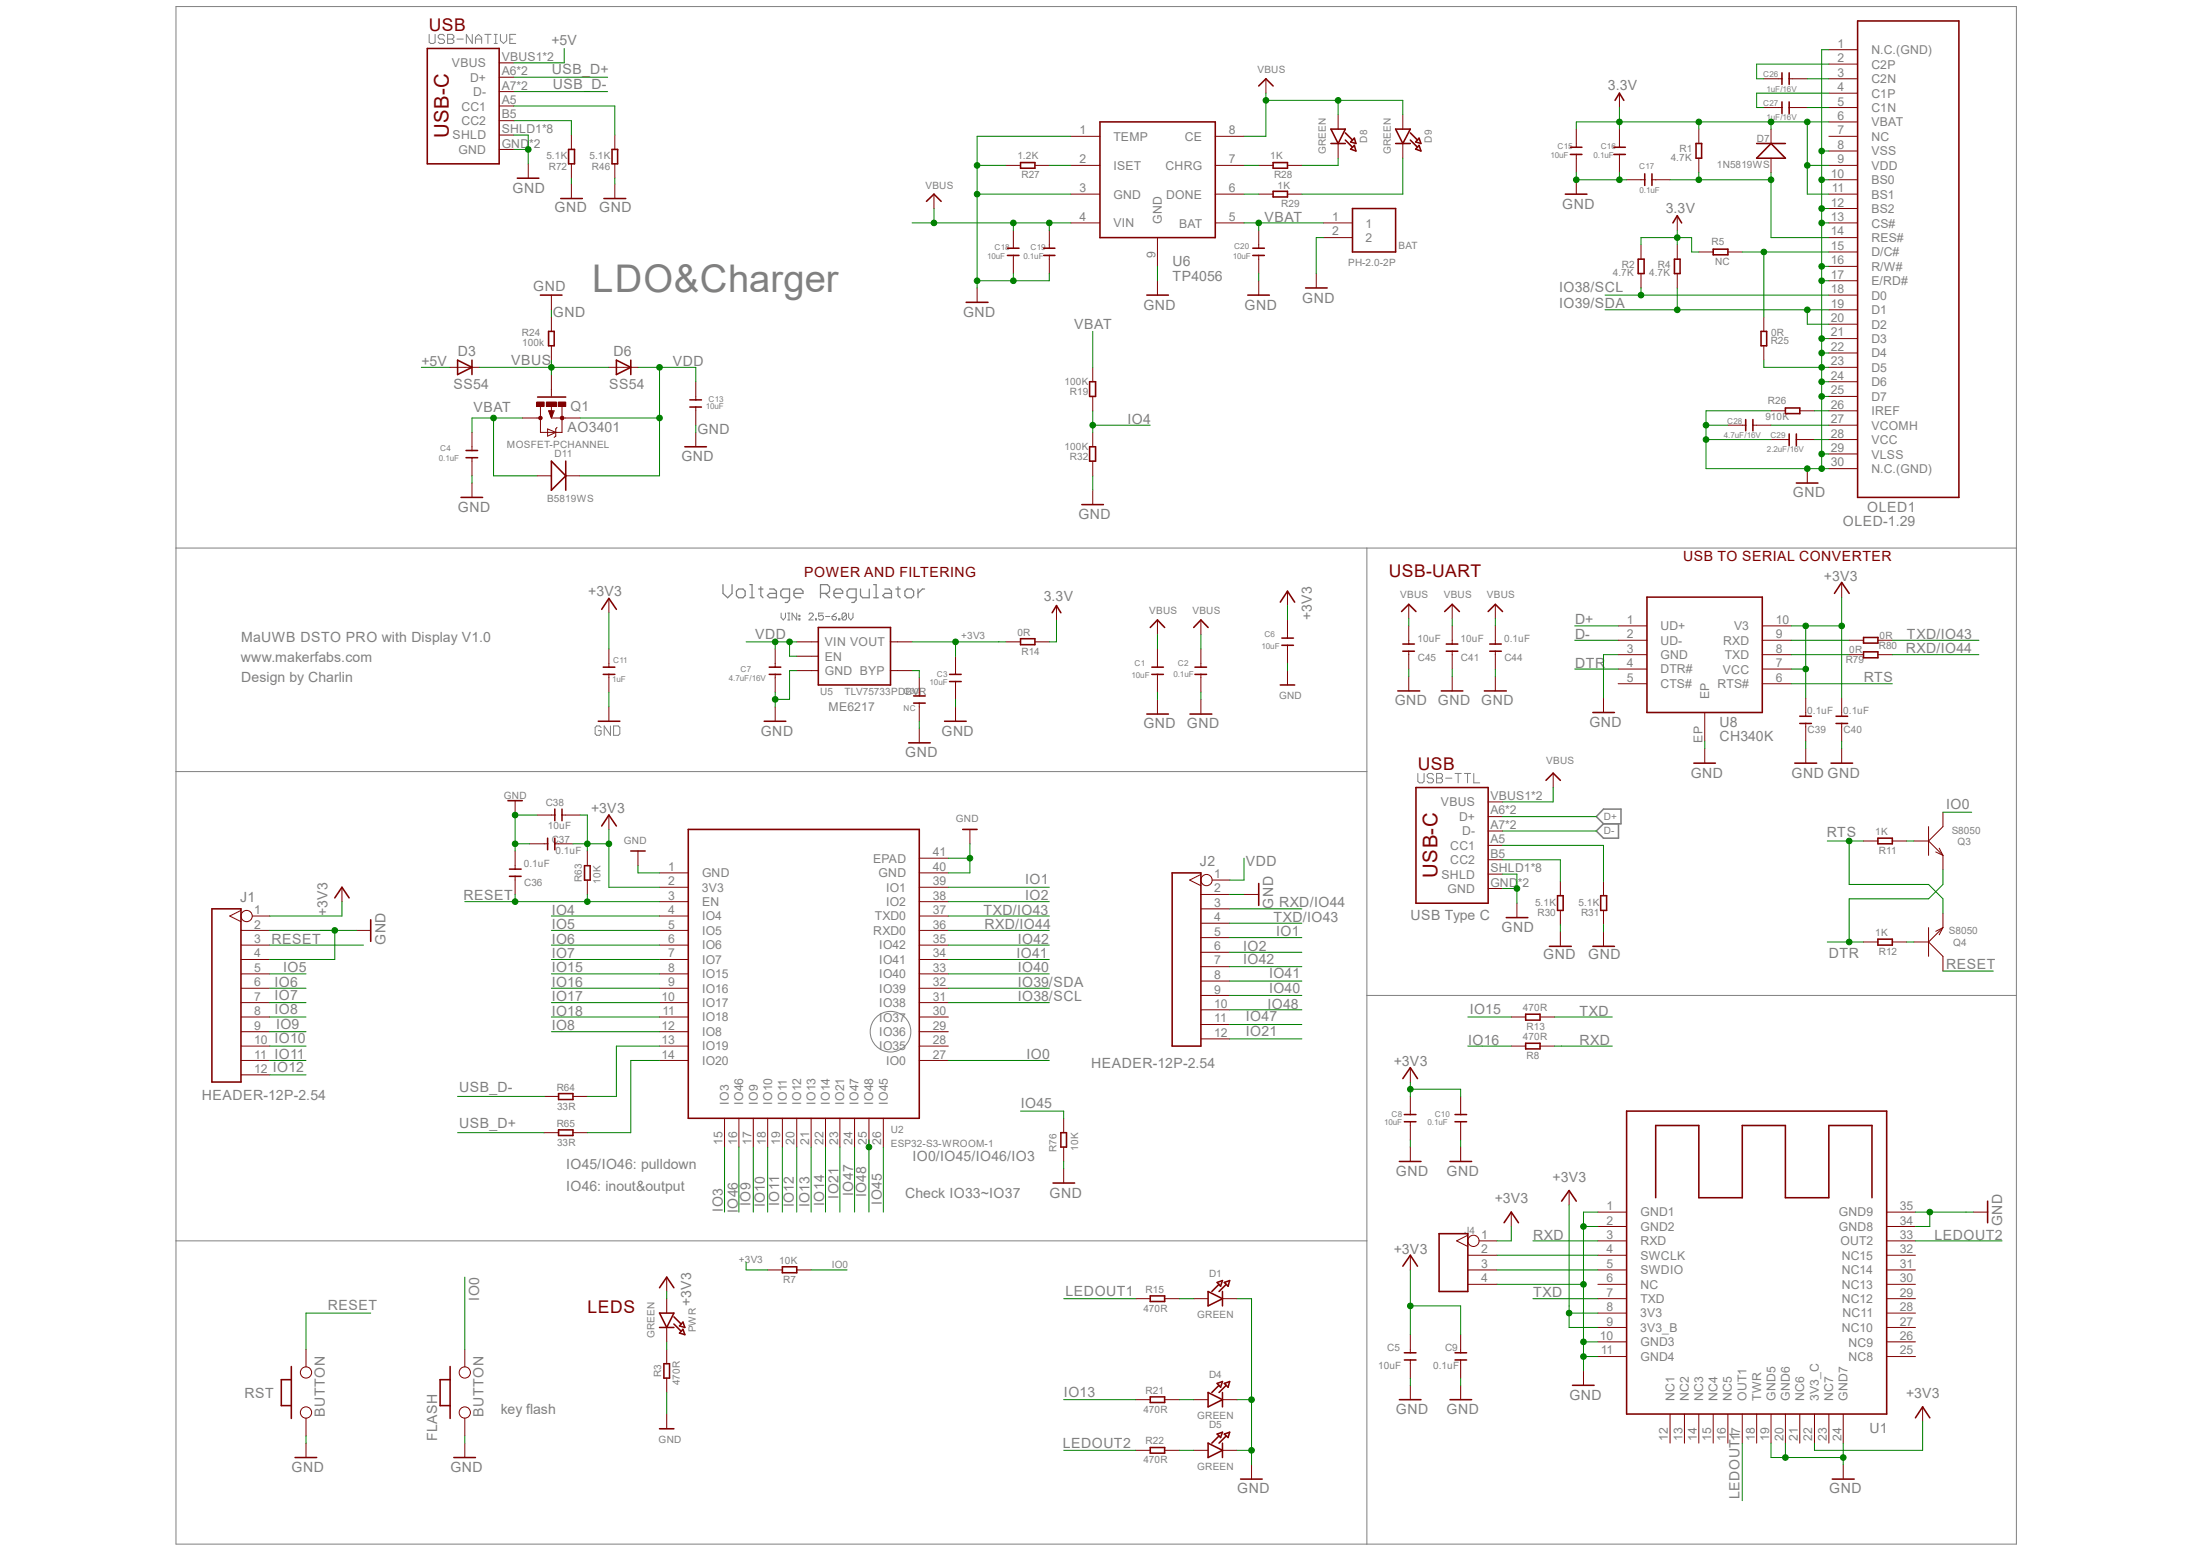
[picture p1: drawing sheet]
<svg xmlns="http://www.w3.org/2000/svg" width="297mm" height="210mm" viewBox="0 0 297 210" stroke-linecap="round" stroke-linejoin="round" font-family="sans-serif">
<defs><g id="words">
<text font-size="5.2" fill="#808080" x="80.2" y="39.6">LDO&amp;Charger</text>
<g font-size="2.8" fill="#800000">
<text x="60.8" y="18.8" transform="rotate(-90 60.8 18.8)">USB-C</text>
<text x="194.7" y="118.9" transform="rotate(-90 194.7 118.9)">USB-C</text>
</g>
<g font-size="2.4" fill="#800000">
<text x="58.1" y="4.2">USB</text>
<text x="188.1" y="78.1">USB-UART</text>
<text x="192" y="104.3">USB</text>
<text x="79.6" y="177.8">LEDS</text>
</g>
<g font-size="1.9" fill="#808080">
<text x="74.7" y="6.1">+5V</text>
<text x="74.7" y="10.1">USB_D+</text>
<text x="74.9" y="12">USB_D-</text>
<text x="217.8" y="12.2">3.3V</text>
<text x="69.4" y="26.1">GND</text>
<text x="75.1" y="28.7">GND</text>
<text x="81.2" y="28.7">GND</text>
<text x="211.6" y="28.2">GND</text>
<text x="225.6" y="28.8">3.3V</text>
<text x="171.3" y="30">VBAT</text>
<text x="72.2" y="39.4">GND</text>
<text x="154.9" y="42">GND</text>
<text x="158.8" y="38">TP4056</text>
<text x="158.8" y="36.1">U6</text>
<text x="168.6" y="42">GND</text>
<text x="176.4" y="41">GND</text>
<text x="211.2" y="41.7">IO39/SDA</text>
<text x="211.2" y="39.6">IO38/SCL</text>
<text x="74.9" y="42.9">GND</text>
<text x="130.4" y="42.9">GND</text>
<text x="145.5" y="44.5">VBAT</text>
<text x="57.1" y="49.6">+5V</text>
<text x="61.4" y="52.7">SS54</text>
<text x="62" y="48.2">D3</text>
<text x="69.2" y="49.4">VBUS</text>
<text x="82.5" y="52.7">SS54</text>
<text x="83.1" y="48.2">D6</text>
<text x="91.1" y="49.6">VDD</text>
<text x="64.1" y="55.8">VBAT</text>
<text x="76.9" y="58.5">AO3401</text>
<text x="77.3" y="55.6">Q1</text>
<text x="94.4" y="58.8">GND</text>
<text x="152.7" y="57.4">IO4</text>
<text x="92.3" y="62.4">GND</text>
<text x="62" y="69.3">GND</text>
<text x="146" y="70.3">GND</text>
<text x="242.8" y="67.4">GND</text>
<text x="249.6" y="71.2">OLED-1.29</text>
<text x="252.9" y="69.3">OLED1</text>
<text x="79.7" y="80.6">+3V3</text>
<text x="141.4" y="81.4">3.3V</text>
<text x="177.7" y="83.9" transform="rotate(-90 177.7 83.9)">+3V3</text>
<text x="247" y="78.7">+3V3</text>
<text x="32.6" y="89.6">www.makerfabs.com</text>
<text x="32.7" y="86.9">MaUWB DSTO PRO with Display V1.0</text>
<text x="102.3" y="86.5">VDD</text>
<text x="213.3" y="84.5">D+</text>
<text x="213.3" y="86.5">D-</text>
<text x="258.1" y="88.5">RXD/IO44</text>
<text x="258.3" y="86.5">TXD/IO43</text>
<text x="32.7" y="92.4">Design by Charlin</text>
<text x="188.9" y="95.5">GND</text>
<text x="194.7" y="95.5">GND</text>
<text x="200.6" y="95.5">GND</text>
<text x="213.3" y="90.4">DTR</text>
<text x="252.4" y="92.4">RTS</text>
<text x="103" y="99.6">GND</text>
<text x="127.5" y="99.6">GND</text>
<text x="154.9" y="98.6">GND</text>
<text x="160.7" y="98.6">GND</text>
<text x="215.3" y="98.4">GND</text>
<text x="232.9" y="100.4">CH340K</text>
<text x="232.9" y="98.4">U8</text>
<text x="122.6" y="102.5">GND</text>
<text x="229" y="105.3">GND</text>
<text x="242.7" y="105.3">GND GND</text>
<text x="80.1" y="110.2">+3V3</text>
<text x="247.4" y="113.3">RTS</text>
<text x="263.6" y="109.6">IO0</text>
<text x="138.9" y="119.8">IO1</text>
<text x="162.5" y="117.2">J2</text>
<text x="168.7" y="117.2">VDD</text>
<text x="32.5" y="122.1">J1</text>
<text x="44.4" y="124" transform="rotate(-90 44.4 124)">+3V3</text>
<text x="62.8" y="121.9">RESET</text>
<text x="74.7" y="125.8">IO5</text>
<text x="74.7" y="123.9">IO4</text>
<text x="133.2" y="123.9">TXD/IO43</text>
<text x="133.3" y="125.8">RXD/IO44</text>
<text x="138.9" y="121.9">IO2</text>
<text x="172.4" y="123" transform="rotate(-90 172.4 123)">GND</text>
<text x="172.5" y="124.8">TXD/IO43</text>
<text x="173.2" y="122.9">RXD/IO44</text>
<text x="191.1" y="124.6">USB Type C</text>
<text x="36.8" y="127.8">RESET</text>
<text x="38.4" y="131.7">IO5</text>
<text x="52.2" y="127.9" transform="rotate(-90 52.2 127.9)">GND</text>
<text x="74.7" y="131.7">IO15</text>
<text x="74.7" y="127.8">IO6</text>
<text x="74.7" y="129.7">IO7</text>
<text x="137.7" y="129.7">IO41</text>
<text x="137.8" y="127.8">IO42</text>
<text x="137.8" y="131.7">IO40</text>
<text x="168.4" y="128.7">IO2</text>
<text x="168.4" y="130.5">IO42</text>
<text x="172.8" y="126.8">IO1</text>
<text x="203.4" y="126.2">GND</text>
<text x="209" y="129.9">GND</text>
<text x="215.1" y="129.9">GND</text>
<text x="247.7" y="129.7">DTR</text>
<text x="263.6" y="131.3">RESET</text>
<text x="37.2" y="133.6">IO6</text>
<text x="37.2" y="135.4">IO7</text>
<text x="37.2" y="137.3">IO8</text>
<text x="74.7" y="137.5">IO18</text>
<text x="74.7" y="133.6">IO16</text>
<text x="74.7" y="135.6">IO17</text>
<text x="137.8" y="133.6">IO39/SDA</text>
<text x="137.8" y="135.6">IO38/SCL</text>
<text x="171.7" y="136.6">IO48</text>
<text x="171.9" y="132.5">IO41</text>
<text x="171.9" y="134.4">IO40</text>
<text x="199.1" y="137.3">IO15</text>
<text x="213.9" y="137.5">TXD</text>
<text x="37.2" y="141.3">IO10</text>
<text x="37.2" y="143.4">IO11</text>
<text x="37.4" y="139.3">IO9</text>
<text x="74.7" y="139.5">IO8</text>
<text x="139" y="143.4">IO0</text>
<text x="168.7" y="138.3">IO47</text>
<text x="168.7" y="140.3">IO21</text>
<text x="198.8" y="141.4">IO16</text>
<text x="213.9" y="141.4">RXD</text>
<text x="27.3" y="148.9">HEADER-12P-2.54</text>
<text x="37" y="145.2">IO12</text>
<text x="62.2" y="147.9">USB_D-</text>
<text x="147.8" y="144.6">HEADER-12P-2.54</text>
<text x="188.8" y="144.4">+3V3</text>
<text x="62.2" y="152.8">USB_D+</text>
<text x="138.3" y="150">IO45</text>
<text x="76.7" y="158.2">IO45/IO46: pulldown</text>
<text x="76.7" y="161.2">IO46: inout&amp;output</text>
<text x="115.5" y="161.9" transform="rotate(-90 115.5 161.9)">IO47</text>
<text x="123.6" y="157.3">IO0/IO45/IO46/IO3</text>
<text x="189.1" y="159.2">GND</text>
<text x="195.9" y="159.2">GND</text>
<text x="210.3" y="160">+3V3</text>
<text x="97.9" y="164.1" transform="rotate(-90 97.9 164.1)">IO3</text>
<text x="99.9" y="164.3" transform="rotate(-90 99.9 164.3)">IO46</text>
<text x="101.6" y="163.3" transform="rotate(-90 101.6 163.3)">IO9</text>
<text x="103.6" y="163.5" transform="rotate(-90 103.6 163.5)">IO10</text>
<text x="105.5" y="163.3" transform="rotate(-90 105.5 163.3)">IO11</text>
<text x="107.5" y="163.5" transform="rotate(-90 107.5 163.5)">IO12</text>
<text x="109.6" y="163.5" transform="rotate(-90 109.6 163.5)">IO13</text>
<text x="111.6" y="163.3" transform="rotate(-90 111.6 163.3)">IO14</text>
<text x="113.6" y="162.3" transform="rotate(-90 113.6 162.3)">IO21</text>
<text x="117.3" y="162.1" transform="rotate(-90 117.3 162.1)">IO48</text>
<text x="119.4" y="163.1" transform="rotate(-90 119.4 163.1)">IO45</text>
<text x="122.6" y="162.2">Check IO33~IO37</text>
<text x="142.2" y="162.2">GND</text>
<text x="202.4" y="162.9">+3V3</text>
<text x="207.6" y="167.9">RXD</text>
<text x="262" y="167.9">LEDOUT2</text>
<text x="271.1" y="166" transform="rotate(-90 271.1 166)">GND</text>
<text x="188.8" y="169.8">+3V3</text>
<text x="44.4" y="177.3">RESET</text>
<text x="64.9" y="176.1" transform="rotate(-90 64.9 176.1)">IO0</text>
<text x="93.6" y="176.8" transform="rotate(-90 93.6 176.8)">+3V3</text>
<text x="144.3" y="175.5">LEDOUT1</text>
<text x="207.6" y="175.6">TXD</text>
<text x="33.1" y="189.3">RST</text>
<text x="44" y="191.9" transform="rotate(-90 44 191.9)">BUTTON</text>
<text x="65.5" y="191.9" transform="rotate(-90 65.5 191.9)">BUTTON</text>
<text x="67.8" y="191.5">key flash</text>
<text x="144.1" y="189.1">IO13</text>
<text x="189.1" y="191.5">GND</text>
<text x="195.9" y="191.5">GND</text>
<text x="212.6" y="189.5">GND</text>
<text x="258.1" y="189.3">+3V3</text>
<text x="59.2" y="195.2" transform="rotate(-90 59.2 195.2)">FLASH</text>
<text x="143.9" y="196">LEDOUT2</text>
<text x="253.2" y="194">U1</text>
<text x="39.5" y="199.3">GND</text>
<text x="61" y="199.3">GND</text>
<text x="167.6" y="202.2">GND</text>
<text x="235.6" y="203" transform="rotate(-90 235.6 203)">LEDOUT1</text>
<text x="247.7" y="202.2">GND</text>
</g>
<g font-size="1.9" fill="#800000">
<text x="228" y="75.9">USB TO SERIAL CONVERTER</text>
<text x="108.9" y="78.1">POWER AND FILTERING</text>
</g>
<g font-size="1.7" fill="#808080">
<text x="61.2" y="9.1">VBUS</text>
<text x="63.7" y="11">D+</text>
<text x="67.9" y="8.2">VBUS1*2</text>
<text x="67.9" y="10.2">A6*2</text>
<text x="248.9" y="6.5">1</text>
<text x="248.9" y="8.4">2</text>
<text x="248.9" y="10.4">3</text>
<text x="253.4" y="7.3">N.C.(GND)</text>
<text x="253.4" y="9.3">C2P</text>
<text x="253.4" y="11.3">C2N</text>
<text x="62.5" y="15">CC1</text>
<text x="62.5" y="16.9">CC2</text>
<text x="64.1" y="13">D-</text>
<text x="67.9" y="14.1">A5</text>
<text x="67.9" y="12.1">A7*2</text>
<text x="67.9" y="16">B5</text>
<text x="67.9" y="18">SHLD1*8</text>
<text x="248.9" y="12.3">4</text>
<text x="248.9" y="14.3">5</text>
<text x="248.9" y="16.3">6</text>
<text x="253.4" y="13.2">C1P</text>
<text x="253.4" y="15.2">C1N</text>
<text x="253.4" y="17.1">VBAT</text>
<text x="61.3" y="18.9">SHLD</text>
<text x="62.1" y="20.8">GND</text>
<text x="67.9" y="20">GND*2</text>
<text x="146.2" y="18.2">1</text>
<text x="146.2" y="22.1">2</text>
<text x="150.8" y="19">TEMP</text>
<text x="150.8" y="23">ISET</text>
<text x="157.9" y="23">CHRG</text>
<text x="160.5" y="19.1">CE</text>
<text x="166.4" y="22.1">7</text>
<text x="166.4" y="18.2">8</text>
<text x="248.9" y="18.2">7</text>
<text x="248.9" y="20.2">8</text>
<text x="248.9" y="22.1">9</text>
<text x="253.4" y="19.1">NC</text>
<text x="253.4" y="21">VSS</text>
<text x="253.4" y="23">VDD</text>
<text x="146.2" y="26">3</text>
<text x="146.2" y="29.9">4</text>
<text x="150.8" y="26.9">GND</text>
<text x="157.9" y="26.9">DONE</text>
<text x="166.4" y="29.9">5</text>
<text x="166.4" y="26">6</text>
<text x="180.4" y="29.9">1</text>
<text x="247.9" y="24.1">10</text>
<text x="247.9" y="28">12</text>
<text x="247.9" y="29.9">13</text>
<text x="248.1" y="26">11</text>
<text x="253.4" y="24.9">BS0</text>
<text x="253.4" y="26.9">BS1</text>
<text x="253.4" y="28.8">BS2</text>
<text x="150.8" y="30.8">VIN</text>
<text x="156.5" y="34.9" transform="rotate(-90 156.5 34.9)">9</text>
<text x="157.4" y="30.3" transform="rotate(-90 157.4 30.3)">GND</text>
<text x="159.7" y="30.8">BAT</text>
<text x="180.4" y="31.9">2</text>
<text x="185" y="30.8">1</text>
<text x="185" y="32.8">2</text>
<text x="247.9" y="31.9">14</text>
<text x="247.9" y="33.8">15</text>
<text x="247.9" y="35.8">16</text>
<text x="253.4" y="30.8">CS#</text>
<text x="253.4" y="32.8">RES#</text>
<text x="253.4" y="34.7">D/C#</text>
<text x="247.9" y="37.8">17</text>
<text x="247.9" y="39.7">18</text>
<text x="247.9" y="41.7">19</text>
<text x="253.4" y="36.7">R/W#</text>
<text x="253.4" y="38.6">E/RD#</text>
<text x="253.4" y="40.6">D0</text>
<text x="247.9" y="43.6">20</text>
<text x="247.9" y="45.6">21</text>
<text x="247.9" y="47.5">22</text>
<text x="253.4" y="42.5">D1</text>
<text x="253.4" y="44.5">D2</text>
<text x="253.4" y="46.4">D3</text>
<text x="247.9" y="49.5">23</text>
<text x="247.9" y="51.4">24</text>
<text x="247.9" y="53.4">25</text>
<text x="253.4" y="48.4">D4</text>
<text x="253.4" y="50.3">D5</text>
<text x="253.4" y="52.3">D6</text>
<text x="247.9" y="55.3">26</text>
<text x="247.9" y="57.3">27</text>
<text x="247.9" y="59.3">28</text>
<text x="253.4" y="54.3">D7</text>
<text x="253.4" y="56.2">IREF</text>
<text x="253.4" y="58.2">VCOMH</text>
<text x="247.9" y="61.2">29</text>
<text x="247.9" y="63.2">30</text>
<text x="253.4" y="60.1">VCC</text>
<text x="253.4" y="62.1">VLSS</text>
<text x="253.4" y="64.1">N.C.(GND)</text>
<text x="111.7" y="87.5">VIN VOUT</text>
<text x="111.7" y="89.5">EN</text>
<text x="220.3" y="84.5">1</text>
<text x="220.3" y="86.4">2</text>
<text x="220.3" y="88.4">3</text>
<text x="224.9" y="85.3">UD+</text>
<text x="224.9" y="87.3">UD-</text>
<text x="224.9" y="89.2">GND</text>
<text x="233.4" y="87.3">RXD</text>
<text x="233.6" y="89.2">TXD</text>
<text x="234.9" y="85.3">V3</text>
<text x="240.5" y="88.4">8</text>
<text x="240.5" y="86.4">9</text>
<text x="240.5" y="84.5">10</text>
<text x="111.7" y="91.4">GND BYP</text>
<text x="220.3" y="90.3">4</text>
<text x="220.3" y="92.3">5</text>
<text x="224.9" y="91.2">DTR#</text>
<text x="224.9" y="93.2">CTS#</text>
<text x="231.5" y="94.7" transform="rotate(-90 231.5 94.7)">EP</text>
<text x="232.6" y="93.2">RTS#</text>
<text x="233.3" y="91.2">VCC</text>
<text x="240.5" y="92.3">6</text>
<text x="240.5" y="90.3">7</text>
<text x="112.2" y="96.3">ME6217</text>
<text x="230.6" y="100.5" transform="rotate(-90 230.6 100.5)">EP</text>
<text x="195.2" y="109.2">VBUS</text>
<text x="197.6" y="111.2">D+</text>
<text x="198" y="113.1">D-</text>
<text x="201.8" y="108.3">VBUS1*2</text>
<text x="201.8" y="110.3">A6*2</text>
<text x="201.8" y="112.2">A7*2</text>
<text x="90.5" y="117.9">1</text>
<text x="90.5" y="119.8">2</text>
<text x="95.1" y="118.7">GND</text>
<text x="118.2" y="116.8">EPAD</text>
<text x="119" y="118.8">GND</text>
<text x="126.3" y="119.8">39</text>
<text x="126.3" y="117.9">40</text>
<text x="126.3" y="116">41</text>
<text x="164.4" y="118.9">1</text>
<text x="195.2" y="119">SHLD</text>
<text x="196.4" y="115.1">CC1</text>
<text x="196.4" y="117">CC2</text>
<text x="201.8" y="114.2">A5</text>
<text x="201.8" y="116.2">B5</text>
<text x="201.8" y="118.1">SHLD1*8</text>
<text x="34.4" y="123.8">1</text>
<text x="34.4" y="125.7">2</text>
<text x="90.5" y="121.8">3</text>
<text x="90.5" y="123.8">4</text>
<text x="90.5" y="125.7">5</text>
<text x="95" y="120.7">3V3</text>
<text x="95.1" y="122.7">EN</text>
<text x="95.1" y="124.6">IO4</text>
<text x="118.5" y="124.6">TXD0</text>
<text x="120" y="122.7">IO2</text>
<text x="120" y="120.7">IO1</text>
<text x="126.3" y="125.7">36</text>
<text x="126.3" y="123.8">37</text>
<text x="126.3" y="121.8">38</text>
<text x="164.4" y="120.8">2</text>
<text x="164.4" y="122.8">3</text>
<text x="164.4" y="124.8">4</text>
<text x="196" y="120.9">GND</text>
<text x="201.8" y="120.1">GND*2</text>
<text x="34.4" y="127.7">3</text>
<text x="34.4" y="129.6">4</text>
<text x="34.4" y="131.6">5</text>
<text x="90.5" y="127.7">6</text>
<text x="90.5" y="129.6">7</text>
<text x="90.5" y="131.6">8</text>
<text x="95.1" y="126.6">IO5</text>
<text x="95.1" y="128.5">IO6</text>
<text x="95.1" y="130.5">IO7</text>
<text x="118.3" y="126.6">RXD0</text>
<text x="119.1" y="130.5">IO41</text>
<text x="119.1" y="128.6">IO42</text>
<text x="126.3" y="131.6">33</text>
<text x="126.3" y="129.6">34</text>
<text x="126.3" y="127.7">35</text>
<text x="164.4" y="126.7">5</text>
<text x="164.4" y="128.7">6</text>
<text x="164.4" y="130.6">7</text>
<text x="34.4" y="133.6">6</text>
<text x="34.4" y="135.5">7</text>
<text x="34.4" y="137.5">8</text>
<text x="89.6" y="135.5">10</text>
<text x="89.7" y="137.5">11</text>
<text x="90.5" y="133.6">9</text>
<text x="95.1" y="132.5">IO15</text>
<text x="95.1" y="134.4">IO16</text>
<text x="95.1" y="136.4">IO17</text>
<text x="119.1" y="136.4">IO38</text>
<text x="119.1" y="134.4">IO39</text>
<text x="119.1" y="132.5">IO40</text>
<text x="126.3" y="137.5">30</text>
<text x="126.3" y="135.5">31</text>
<text x="126.3" y="133.6">32</text>
<text x="164.4" y="132.6">8</text>
<text x="164.4" y="134.5">9</text>
<text x="164.4" y="136.5">10</text>
<text x="34.4" y="139.4">9</text>
<text x="34.4" y="141.4">10</text>
<text x="34.4" y="143.3">11</text>
<text x="89.6" y="139.4">12</text>
<text x="89.6" y="141.4">13</text>
<text x="89.6" y="143.3">14</text>
<text x="95.1" y="138.3">IO18</text>
<text x="95.1" y="140.3">IO8</text>
<text x="95.1" y="142.2">IO19</text>
<text x="119.1" y="142.2">IO35</text>
<text x="119.1" y="140.3">IO36</text>
<text x="119.1" y="138.3">IO37</text>
<text x="126.3" y="143.3">27</text>
<text x="126.3" y="141.4">28</text>
<text x="126.3" y="139.4">29</text>
<text x="164.4" y="138.4">11</text>
<text x="164.4" y="140.4">12</text>
<text x="34.4" y="145.3">12</text>
<text x="95.1" y="144.2">IO20</text>
<text x="98.7" y="149.6" transform="rotate(-90 98.7 149.6)">IO3</text>
<text x="100.7" y="149.6" transform="rotate(-90 100.7 149.6)">IO46</text>
<text x="102.6" y="149.6" transform="rotate(-90 102.6 149.6)">IO9</text>
<text x="104.6" y="149.6" transform="rotate(-90 104.6 149.6)">IO10</text>
<text x="106.6" y="149.6" transform="rotate(-90 106.6 149.6)">IO11</text>
<text x="108.5" y="149.6" transform="rotate(-90 108.5 149.6)">IO12</text>
<text x="110.4" y="149.6" transform="rotate(-90 110.4 149.6)">IO13</text>
<text x="112.4" y="149.6" transform="rotate(-90 112.4 149.6)">IO14</text>
<text x="114.3" y="149.6" transform="rotate(-90 114.3 149.6)">IO21</text>
<text x="116.3" y="149.6" transform="rotate(-90 116.3 149.6)">IO47</text>
<text x="118.3" y="149.6" transform="rotate(-90 118.3 149.6)">IO48</text>
<text x="120" y="144.2">IO0</text>
<text x="120.2" y="149.6" transform="rotate(-90 120.2 149.6)">IO45</text>
<text x="97.8" y="155.1" transform="rotate(-90 97.8 155.1)">15</text>
<text x="99.8" y="155.1" transform="rotate(-90 99.8 155.1)">16</text>
<text x="101.8" y="155.1" transform="rotate(-90 101.8 155.1)">17</text>
<text x="103.7" y="155.1" transform="rotate(-90 103.7 155.1)">18</text>
<text x="105.7" y="155.1" transform="rotate(-90 105.7 155.1)">19</text>
<text x="107.6" y="155.1" transform="rotate(-90 107.6 155.1)">20</text>
<text x="109.6" y="155.1" transform="rotate(-90 109.6 155.1)">21</text>
<text x="111.5" y="155.1" transform="rotate(-90 111.5 155.1)">22</text>
<text x="113.5" y="155.1" transform="rotate(-90 113.5 155.1)">23</text>
<text x="115.4" y="155.1" transform="rotate(-90 115.4 155.1)">24</text>
<text x="117.4" y="155.1" transform="rotate(-90 117.4 155.1)">25</text>
<text x="119.3" y="155.1" transform="rotate(-90 119.3 155.1)">26</text>
<text x="200.6" y="167.8">1</text>
<text x="217.6" y="163.8">1</text>
<text x="217.6" y="165.8">2</text>
<text x="217.6" y="167.8">3</text>
<text x="222.2" y="164.7">GND1</text>
<text x="222.2" y="166.7">GND2</text>
<text x="249" y="166.7">GND8</text>
<text x="249" y="164.7">GND9</text>
<text x="257.3" y="167.8">33</text>
<text x="257.3" y="165.8">34</text>
<text x="257.3" y="163.8">35</text>
<text x="200.6" y="169.7">2</text>
<text x="200.6" y="171.7">3</text>
<text x="200.6" y="173.6">4</text>
<text x="217.6" y="169.7">4</text>
<text x="217.6" y="171.7">5</text>
<text x="217.6" y="173.6">6</text>
<text x="222.2" y="168.6">RXD</text>
<text x="222.2" y="170.6">SWCLK</text>
<text x="222.2" y="172.5">SWDIO</text>
<text x="249.3" y="168.6">OUT2</text>
<text x="249.4" y="172.6">NC14</text>
<text x="249.4" y="170.6">NC15</text>
<text x="257.3" y="173.6">30</text>
<text x="257.3" y="171.7">31</text>
<text x="257.3" y="169.7">32</text>
<text x="217.6" y="175.6">7</text>
<text x="217.6" y="177.5">8</text>
<text x="217.6" y="179.5">9</text>
<text x="222.1" y="178.4">3V3</text>
<text x="222.2" y="174.5">NC</text>
<text x="222.2" y="176.4">TXD</text>
<text x="249.4" y="176.4">NC12</text>
<text x="249.4" y="174.5">NC13</text>
<text x="249.6" y="178.4">NC11</text>
<text x="257.3" y="179.5">27</text>
<text x="257.3" y="177.5">28</text>
<text x="257.3" y="175.6">29</text>
<text x="216.7" y="181.4">10</text>
<text x="216.8" y="183.4">11</text>
<text x="222.1" y="180.3">3V3_B</text>
<text x="222.2" y="182.3">GND3</text>
<text x="222.2" y="184.3">GND4</text>
<text x="249.4" y="180.3">NC10</text>
<text x="250.4" y="184.3">NC8</text>
<text x="250.4" y="182.3">NC9</text>
<text x="257.3" y="183.4">25</text>
<text x="257.3" y="181.4">26</text>
<text x="226.8" y="189.7" transform="rotate(-90 226.8 189.7)">NC1</text>
<text x="228.7" y="189.7" transform="rotate(-90 228.7 189.7)">NC2</text>
<text x="230.7" y="189.7" transform="rotate(-90 230.7 189.7)">NC3</text>
<text x="232.6" y="189.7" transform="rotate(-90 232.6 189.7)">NC4</text>
<text x="234.6" y="189.7" transform="rotate(-90 234.6 189.7)">NC5</text>
<text x="236.6" y="189.7" transform="rotate(-90 236.6 189.7)">OUT1</text>
<text x="238.5" y="189.7" transform="rotate(-90 238.5 189.7)">TWR</text>
<text x="240.5" y="189.7" transform="rotate(-90 240.5 189.7)">GND5</text>
<text x="242.4" y="189.7" transform="rotate(-90 242.4 189.7)">GND6</text>
<text x="244.3" y="189.7" transform="rotate(-90 244.3 189.7)">NC6</text>
<text x="246.3" y="189.7" transform="rotate(-90 246.3 189.7)">3V3_C</text>
<text x="248.3" y="189.7" transform="rotate(-90 248.3 189.7)">NC7</text>
<text x="250.2" y="189.7" transform="rotate(-90 250.2 189.7)">GND7</text>
<text x="225.9" y="195.2" transform="rotate(-90 225.9 195.2)">12</text>
<text x="227.9" y="195.2" transform="rotate(-90 227.9 195.2)">13</text>
<text x="229.8" y="195.2" transform="rotate(-90 229.8 195.2)">14</text>
<text x="231.8" y="195.2" transform="rotate(-90 231.8 195.2)">15</text>
<text x="233.7" y="195.2" transform="rotate(-90 233.7 195.2)">16</text>
<text x="235.7" y="195.2" transform="rotate(-90 235.7 195.2)">17</text>
<text x="237.7" y="195.2" transform="rotate(-90 237.7 195.2)">18</text>
<text x="239.6" y="195.2" transform="rotate(-90 239.6 195.2)">19</text>
<text x="241.6" y="195.2" transform="rotate(-90 241.6 195.2)">20</text>
<text x="243.5" y="195.2" transform="rotate(-90 243.5 195.2)">21</text>
<text x="245.4" y="195.2" transform="rotate(-90 245.4 195.2)">22</text>
<text x="247.4" y="195.2" transform="rotate(-90 247.4 195.2)">23</text>
<text x="249.4" y="195.2" transform="rotate(-90 249.4 195.2)">24</text>
</g>
<g font-size="1.4" fill="#808080">
<text x="170.3" y="9.9">VBUS</text>
<text x="74" y="21.6">5.1K</text>
<text x="74.3" y="23">R72</text>
<text x="79.8" y="21.6">5.1K</text>
<text x="80.2" y="23">R46</text>
<text x="137.8" y="21.6">1.2K</text>
<text x="172" y="21.6">1K</text>
<text x="179.6" y="20.9" transform="rotate(-90 179.6 20.9)">GREEN</text>
<text x="185.2" y="19.3" transform="rotate(-90 185.2 19.3)">D8</text>
<text x="188.4" y="20.9" transform="rotate(-90 188.4 20.9)">GREEN</text>
<text x="193.9" y="19.3" transform="rotate(-90 193.9 19.3)">D9</text>
<text x="226.3" y="21.8">4.7K</text>
<text x="227.5" y="20.6">R1</text>
<text x="232.5" y="22.8">1N5819WS</text>
<text x="238" y="19.3">D7</text>
<text x="125.3" y="25.5">VBUS</text>
<text x="138.3" y="24.1">R27</text>
<text x="172.6" y="24.1">R28</text>
<text x="173" y="25.5">1K</text>
<text x="173.5" y="28.1">R29</text>
<text x="189.4" y="33.7">BAT</text>
<text x="231.8" y="33.1">R5</text>
<text x="232.3" y="35.9">NC</text>
<text x="182.6" y="36.1">PH-2.0-2P</text>
<text x="218.4" y="37.4">4.7K</text>
<text x="219.7" y="36.3">R2</text>
<text x="223.4" y="37.4">4.7K</text>
<text x="224.5" y="36.3">R4</text>
<text x="70.7" y="45.5">R24</text>
<text x="70.7" y="46.8">100k</text>
<text x="239.8" y="46.6">R25</text>
<text x="239.9" y="45.5">0R</text>
<text x="144.2" y="52.1">100K</text>
<text x="144.9" y="53.5">R19</text>
<text x="239.1" y="56.8">910K</text>
<text x="239.4" y="54.7">R26</text>
<text x="68.7" y="60.7">MOSFET-PCHANNEL</text>
<text x="75.1" y="61.9">D11</text>
<text x="144.2" y="60.9">100K</text>
<text x="144.9" y="62.3">R32</text>
<text x="74.1" y="67.9">B5819WS</text>
<text x="155.7" y="83.2">VBUS</text>
<text x="161.5" y="83.2">VBUS</text>
<text x="189.7" y="81">VBUS</text>
<text x="195.5" y="81">VBUS</text>
<text x="201.4" y="81">VBUS</text>
<text x="130.2" y="86.5">+3V3</text>
<text x="137.8" y="86.1">0R</text>
<text x="138.3" y="88.6">R14</text>
<text x="192" y="86.9">10uF</text>
<text x="192" y="89.5">C45</text>
<text x="197.8" y="86.9">10uF</text>
<text x="197.9" y="89.5">C41</text>
<text x="203.7" y="86.9">0.1uF</text>
<text x="203.8" y="89.5">C44</text>
<text x="250" y="89.8">R79</text>
<text x="250.4" y="88.5">0R</text>
<text x="254.5" y="87.9">R80</text>
<text x="254.6" y="86.5">0R</text>
<text x="111.1" y="94.1">U5</text>
<text x="114.4" y="94.1">TLV75733PDBVR</text>
<text x="173.2" y="94.7">GND</text>
<text x="244.8" y="96.7">0.1uF</text>
<text x="244.8" y="99.2">C39</text>
<text x="249.6" y="96.7">0.1uF</text>
<text x="249.7" y="99.2">C40</text>
<text x="209.4" y="103.5">VBUS</text>
<text x="68.2" y="108.2">GND</text>
<text x="73.9" y="109.2">C38</text>
<text x="74.2" y="112.3">10uF</text>
<text x="129.5" y="111.3">GND</text>
<text x="217.2" y="111">D+</text>
<text x="217.2" y="113">D-</text>
<text x="254" y="113.1">1K</text>
<text x="264.3" y="112.9">S8050</text>
<text x="71" y="117.4">0.1uF</text>
<text x="71" y="119.9">C36</text>
<text x="74.7" y="114.1">C37</text>
<text x="75.2" y="115.7">0.1uF</text>
<text x="78.8" y="119.4" transform="rotate(-90 78.8 119.4)">R63</text>
<text x="81.3" y="119.7" transform="rotate(-90 81.3 119.7)">10K</text>
<text x="84.5" y="114.3">GND</text>
<text x="254.5" y="115.7">R11</text>
<text x="265.1" y="114.4">Q3</text>
<text x="207.9" y="122.7">5.1K</text>
<text x="208.2" y="124">R30</text>
<text x="213.8" y="122.7">5.1K</text>
<text x="214.1" y="124">R31</text>
<text x="254" y="126.8">1K</text>
<text x="254.5" y="129.3">R12</text>
<text x="263.9" y="126.4">S8050</text>
<text x="264.5" y="128.1">Q4</text>
<text x="206.2" y="136.9">470R</text>
<text x="206.2" y="140.8">470R</text>
<text x="206.8" y="143.4">R8</text>
<text x="206.8" y="139.5">R13</text>
<text x="75.4" y="147.7">R64</text>
<text x="75.4" y="152.6">R65</text>
<text x="75.4" y="150.2">33R</text>
<text x="75.4" y="155.1">33R</text>
<text x="120.6" y="155.3">ESP32-S3-WROOM-1</text>
<text x="120.6" y="153.4">U2</text>
<text x="143.1" y="156" transform="rotate(-90 143.1 156)">R76</text>
<text x="146" y="155.8" transform="rotate(-90 146 155.8)">10K</text>
<text x="198.3" y="167">J4</text>
<text x="100.1" y="171">+3V3</text>
<text x="105.5" y="171.2">10K</text>
<text x="106.1" y="173.7">R7</text>
<text x="112.6" y="171.7">IO0</text>
<text x="163.7" y="172.9">D1</text>
<text x="154.9" y="177.6">470R</text>
<text x="155.2" y="175">R15</text>
<text x="162.1" y="178.5">GREEN</text>
<text x="88.6" y="181.2" transform="rotate(-90 88.6 181.2)">GREEN</text>
<text x="94.2" y="180.4" transform="rotate(-90 94.2 180.4)">PWR</text>
<text x="186.6" y="185.4">10uF</text>
<text x="187.9" y="182.9">C5</text>
<text x="194.1" y="185.4">0.1uF</text>
<text x="195.7" y="182.9">C9</text>
<text x="89.5" y="186.5" transform="rotate(-90 89.5 186.5)">R3</text>
<text x="92.1" y="187.6" transform="rotate(-90 92.1 187.6)">470R</text>
<text x="154.9" y="191.3">470R</text>
<text x="155.2" y="188.8">R21</text>
<text x="163.7" y="186.6">D4</text>
<text x="89.2" y="195.4">GND</text>
<text x="155.2" y="195.6">R22</text>
<text x="162.1" y="192.2">GREEN</text>
<text x="163.7" y="193.4">D5</text>
<text x="154.9" y="198.1">470R</text>
<text x="162.1" y="199">GREEN</text>
</g>
<g font-size="1.1" fill="#808080">
<text x="238.8" y="10.5">C26</text>
<text x="238.8" y="14.4">C27</text>
<text x="239.2" y="12.4">1uF/16V</text>
<text x="239.2" y="16.3">1uF/16V</text>
<text x="210" y="21.4">10uF</text>
<text x="210.9" y="20.2">C15</text>
<text x="215.8" y="21.4">0.1uF</text>
<text x="216.8" y="20.2">C16</text>
<text x="222" y="22.9">C17</text>
<text x="222" y="26.1">0.1uF</text>
<text x="133.7" y="35.1">10uF</text>
<text x="134.7" y="33.9">C18</text>
<text x="138.6" y="35.1">0.1uF</text>
<text x="139.6" y="33.9">C19</text>
<text x="167" y="35.1">10uF</text>
<text x="167.1" y="33.7">C20</text>
<text x="95.6" y="55.4">10uF</text>
<text x="96" y="54.4">C13</text>
<text x="233.5" y="59.3">4.7uF/16V</text>
<text x="233.9" y="57.4">C28</text>
<text x="239.8" y="59.3">C29</text>
<text x="59.4" y="62.4">0.1uF</text>
<text x="59.6" y="61.1">C4</text>
<text x="239.3" y="61.3">2.2uF/16V</text>
<text x="83.1" y="89.8">C11</text>
<text x="170.9" y="87.9">10uF</text>
<text x="171.2" y="86.3">C6</text>
<text x="82.9" y="92.4">1uF</text>
<text x="98.7" y="92.2">4.7uF/16V</text>
<text x="100.3" y="91">C7</text>
<text x="122.4" y="93.9">C30</text>
<text x="125.9" y="92.8">10uF</text>
<text x="126.9" y="91.6">C3</text>
<text x="153.2" y="91.8">10uF</text>
<text x="153.7" y="90.2">C1</text>
<text x="158.9" y="91.6">0.1uF</text>
<text x="159.5" y="90.2">C2</text>
<text x="122.4" y="96.3">NC</text>
<text x="187.5" y="152.4">10uF</text>
<text x="188.5" y="151.2">C8</text>
<text x="193.3" y="152.4">0.1uF</text>
<text x="194.3" y="151.2">C10</text>
</g>
</g></defs>
<g fill="none" stroke="#808080" stroke-width=".14">
<path d="M23.8 .9h249.3v208.2h-249.3zM58.1 4.7v1l.2 .2h.4l.2-.2v-1M60.2 4.9l-.2-.2h-.4l-.2 .2v.2l.2 .2h.4l.2 .2v.2l-.2 .2h-.4l-.2-.2M60.6 4.7h.7l.2 .2v.2l-.2 .2 .2 .2v.2l-.2 .2h-.7zM60.6 5.3h.7M61.9 5.3h.8M64 4.7v1.2l-.8-1.2v1.2M64.4 5.3h.8M64.4 5.9v-.8l.4-.4 .4 .4v.8M65.7 4.7h.8M66.1 4.7v1.2M66.9 5.9h.5"/>
<path d="M66.9 4.7h.5M67.1 4.7v1.2M67.8 4.7v.8l.4 .4 .4-.4v-.8M69 5.3h.4M69.8 4.7h-.8v1.2h.8M23.8 74.2h249.3M185.1 74.2v134.9M81.4 98.5l-.2-.2h-.4l-.2 .2v.9l.2 .2h.4l.2-.2v-.5h-.4M82.7 98.3v1.3l-.9-1.3v1.3M83.1 98.3h.6l.2 .2v.9l-.2 .2h-.6zM105.8 83v.6l.3 .3 .3-.3v-.6M106.7 83.9h.3"/>
<path d="M106.7 83h.3M106.8 83v.9M107.9 83v.9l-.6-.9v.9M108.2 83.8h.1v.1h-.1zM108.2 83.3h.1v.2h-.1zM109.6 83.2l.1-.2h.3l.2 .2v.1l-.6 .6h.6M110.4 83.8h.2v.1h-.2zM111.5 83h-.6v.5l.4-.2 .2 .2v.3l-.2 .1h-.3l-.1-.1M111.8 83.5h.6M112.7 83.5h.5l.1 .3-.1 .1h-.3l-.2-.1zM113.3 83l-.6 .5M113.6 83.8h.1v.1h-.1z"/>
<path d="M114.6 83.2v.6l-.1 .1h-.3l-.2-.1M114.6 83.2l-.1-.2h-.3l-.2 .2v.6M114.6 83.2l-.6 .6M114.9 83v.6l.3 .3 .3-.3v-.6M23.8 104.5h161.3M192 104.7v1.1l.2 .2h.5l.2-.2v-1.1M194.1 104.9l-.2-.2h-.4l-.2 .2v.3l.2 .2h.4l.2 .2v.2l-.2 .2h-.4l-.2-.2M194.6 104.7h.6l.2 .2v.3l-.2 .2 .2 .2v.2l-.2 .2h-.6zM194.6 105.4h.6M195.8 105.4h.8M197.1 104.7h.8M197.5 104.7v1.3"/>
<path d="M198.3 104.7h.9M198.8 104.7v1.3M199.6 104.7v1.3h.8M185.1 134.8h88M23.8 168h161.3"/>
<circle cx="120.6" cy="139.7" r="2.75"/>
</g>
<g fill="none" stroke="#808080" stroke-width=".17">
<path d="M97.9 79.2v1.1l.7 .6 .5-.6v-1.1M101.6 79.2h.3v1.7M102.7 79.8h.6M103 79.5v1.1l.3 .3M104.2 79.8h.6l.4 .3v.8h-1l-.3-.3 .3-.3h1M116.5 79.8v.8l.3 .3h.9v-1.1M118.3 79.2h.4v1.7M119.8 79.8h.6l.3 .3v.8h-.9l-.3-.3 .3-.3h.9M121.3 79.8h.6M121.6 79.5v1.1l.3 .3M124.3 79.8v1.1M125.2 79.8h-.3l-.6 .5"/>
<path d="M99.7 80.1l.3-.3h.6l.3 .3v.5l-.3 .3h-.6l-.3-.3zM101.6 80.9h.6M106.9 80.9h-.9l-.3-.3v-.5l.3-.3h.9v1.4l-.3 .4h-.3M107.5 80.3h1.3v-.2l-.3-.3h-.7l-.3 .3v.5l.3 .3h.7M111.1 80.3h1l.3-.2v-.6l-.3-.3h-1v1.7M111.8 80.3l.6 .6M112.9 80.3h1.2v-.2l-.3-.3h-.6l-.3 .3v.5l.3 .3h.6M116 80.9h-1l-.3-.3v-.5l.3-.3h1v1.4l-.3 .4h-.3M118.3 80.9h.7M122.6 80.1l.3-.3h.5l.3 .3v.5l-.3 .3h-.5l-.3-.3z"/>
</g>
<path d="M217.2 109.6h2.3v1.9h-2.3l-1-.9zM217.2 111.5l-1 1 1 1h2v-2" fill="none" stroke="#808080" stroke-width=".21"/>
<g fill="none" stroke="#800000" stroke-width=".21">
<path d="M149 16.5h15.6v15.7h-15.6zM170.5 11.6l.9-.9 1 .9M180.3 19.4h1.9M180.3 17.5h1.9l-1 1.9zM182.2 19l1 .9M182.2 18l1 1M182.9 19.2l.5-.5 .2 .7zM189 19.4h2M189 17.5h2l-1 1.9zM191 19l1 .9M191 18l1 1M192.2 18.7l.2 .7-.7-.2z"/>
<path d="M192.2 19.7l.2 .7-.7-.2zM212.7 19.9h1.5M218.6 19.9h1.5M218.7 13.6l.6-1 .6 1M229.7 19.4h.8v2h-.8zM237.9 19.4h3.9M239.9 19.4l1.9 2h-3.9zM241.3 9.9v1.5M241.3 13.8v1.6M242.3 9.9v1.5M242.3 13.8v1.6M125.5 27.3l1-1 1 1"/>
<path d="M136.4 33.6h1.6M136.4 34.6h1.6M138.2 22h2v.8h-2zM141.4 33.6h1.5M141.4 34.6h1.5M155.3 40h2.9M169 40h2.9M169.7 33.6h1.5M169.7 34.6h1.5M172.4 22h2v.8h-2zM172.4 25.9h2v.8h-2zM176.8 39h2.9"/>
<path d="M182.9 20.2l.5-.5 .2 .7zM212 26.3h2.9M212.7 20.9h1.5M218.6 20.9h1.5M221.9 35.1h.8v1.9h-.8zM222.8 23.5v1.6M223.7 23.5v1.6M226.6 30.2l.6-1 .6 1M226.8 35.1h.7v1.9h-.7zM232 33.7h2v.8h-2zM72.8 53.8h3.8M130.9 40.9h2.9"/>
<path d="M236.4 56.8v1.5M237.4 56.8v1.5M238.5 44.9h.8v1.9h-.8zM241.8 55.2h2v.8h-2zM242.3 58.8v1.5M243.3 58.8v1.5M243.3 65.4h2.9M81 97.7h2.9M81.5 82.5l1-1.5 1 1.5M81.7 90.3h1.6M81.7 91.3h1.6M155.3 96.7h2.9"/>
<path d="M155.8 85l1-1.1 .9 1.1M156 90.3h1.6M156 91.3h1.6M161.2 96.7h2.9M161.7 85l.9-1.1 1 1.1M161.8 90.3h1.6M161.8 91.3h1.6M173.4 81.5l1-1.4 .9 1.4M173.4 92.8h1.9M173.6 86.4h1.6M173.6 87.4h1.6M158.7 118.2h3.9v23.4h-3.9z"/>
<path d="M170.5 119.6v3M191.8 106.6h9.7v15.7h-9.7zM209.4 105.7l1-1 .9 1M254.3 113.5h2v.8h-2zM45.3 121.6l1-1.5 1 1.5M50.2 124.5v3M204 124.2h2.9M209.8 128.1h3M210.9 121.3h.8v2h-.8zM215.7 128.1h3M216.8 121.3h.8v2h-.8zM254.3 127.2h2v.8h-2z"/>
<path d="M189.5 157.3h2.9M190 146l1-1.4 1 1.4M190.2 150.9h1.6M190.2 151.9h1.6M196.4 157.3h2.9M197.1 150.9h1.5M197.1 151.9h1.5M89.3 177.8h2l-1 1.9zM89.3 179.7h2M89.3 174.4l1-1.5 1 1.5M91.3 179.3l.9 1M91.3 178.3l.9 1"/>
<path d="M92.5 179l.3 .7-.8-.2zM106 171.5h1.9v.8h-1.9zM155.8 175.5h1.9v.7h-1.9zM163.6 174.9l2 1-2 .9zM164.8 173.7l.8-.3-.3 .8zM165.1 173.9l-1 1M165.6 174.9v1.9M165.8 173.7l.7-.3-.2 .8zM166.1 173.9l-1 1M39.5 185v7.1M39.5 186.8h-1.4v3.5h1.4M40 197.4h2.9"/>
<path d="M61 186.8h-1.4v3.5h1.4M61 185v7.1M61.5 197.4h2.9M89.3 193.5h2M89.9 184.7h.8v1.9h-.8zM92.5 180l.3 .7-.8-.2zM155.8 189.1h1.9v.8h-1.9zM155.8 196h1.9v.8h-1.9zM163.6 188.6l2 .9-2 1zM163.6 195.4l2 1-2 1zM164.8 187.3l.8-.2-.3 .7zM164.8 194.2l.8-.3-.3 .7z"/>
<path d="M165.1 187.6l-1 1M165.1 194.4l-1 1M165.6 188.6v1.9M165.6 195.4v2M165.8 187.3l.7-.2-.2 .7zM165.8 194.2l.7-.3-.2 .7zM166.1 187.6l-1 1M166.1 194.4l-1 1M168 200.3h2.9"/>
</g>
<g fill="none" stroke="#800000" stroke-width=".14">
<path d="M145 18.5h4M164.6 18.5h3.9M171.4 10.7v1.9M181.2 15.5v2M181.2 19.4v2M190 15.5v2M190 19.4v2M213.5 17.5v2.4M219.3 12.6v2M219.3 17.5v2.4M230.1 17.5v1.9M238.9 10.7h2.4"/>
<path d="M238.9 14.6h2.4M239.9 17.5v1.9M242.3 10.7h2.5M242.3 14.6h2.5M126.5 26.3v1.9M132.3 39v1.9M136.2 22.4h2M137.2 31.2v2.4M137.2 34.6v2.4M140.2 22.4h1.9M142.1 31.2v2.4M142.1 34.6v2.4"/>
<path d="M145 22.4h4M145 26.3h4M145 30.2h4M156.8 32.2v3.9M156.8 38v2M164.6 22.4h3.9M164.6 26.3h3.9M164.6 30.2h3.9M170.5 22.4h1.9M170.5 26.3h1.9M170.5 31.2v2.4M170.5 34.6v2.4"/>
<path d="M170.5 38v2M174.4 22.4h1.9M174.4 26.3h1.9M178.3 37v2M213.5 20.9v2.5M213.5 24.3v2M219.3 20.9v2.5M220.3 24.3h2.5M222.2 33.1v2M222.2 37v2M223.7 24.3h2.5M227.2 29.2v2"/>
<path d="M227.2 33.1v2M227.2 37v2M230.1 21.4v2M230.1 34.1h1.9M234 34.1h2M239.9 21.4v2M72.7 56.6h.5M73.2 55v3.5h2.9v-3.5M74.2 58.1l1.1 .4-1.1 .6zM74.3 55.6h.8l-.4 1zM74.7 56.6h1.9M74.7 52.7v1"/>
<path d="M74.7 55v.7M75.4 57.9l-.1 .2v1l-.2 .1M234 57.6h2.4M237.4 57.6h2.5M238.9 42.9v2M238.9 46.8v2M239.9 55.6h1.9M239.9 59.5h2.4M243.3 59.5h2.4M243.8 55.6h1.9M244.8 63.5v1.9M82.5 81v2"/>
<path d="M82.5 87.9v2.4M82.5 91.3v2.4M82.5 95.7v2M156.8 83.9v2M156.8 87.9v2.4M156.8 91.3v2.4M156.8 94.7v2M162.6 83.9v2M162.6 87.9v2.4M162.6 91.3v2.4M162.6 94.7v2M174.4 80.1v1.9"/>
<path d="M174.4 83.9v2.5M174.4 87.4v2.4M174.4 90.8v2M162.6 118.4l-1.5 .8 1.5 .7M164.2 119.2h2.3M201.5 108.6h2M201.5 114.5h2M201.5 110.6h2M201.5 112.5h2M201.5 116.4h2M201.5 118.4h2M210.4 104.7v1.9"/>
<path d="M211.3 119.3v2M217.2 119.3v2M252.4 113.9h1.9M256.3 113.9h1.9M259.2 113.9h2M261.2 111.9v3.9M261.2 113.9l1.9 1.9M262.2 115.4l.9 .4M262.6 114.9l.5 .9M263.1 110v1.9l-1.9 2M263.1 115.8v2M46.3 120.1v2"/>
<path d="M48.3 126h1.9M162.6 121.1h3.9M162.6 123.1h3.9M162.6 125h3.9M162.6 127h3.9M162.6 128.9h3.9M162.6 130.9h3.9M162.6 132.8h3.9M162.6 134.8h3.9M162.6 136.7h3.9M162.6 138.7h3.9M168.5 121.1h2"/>
<path d="M201.5 120.3h2M205.4 122.3v1.9M211.3 123.3v1.9M211.3 126.2v1.9M217.2 123.3v1.9M217.2 126.2v1.9M252.4 127.6h1.9M256.3 127.6h1.9M259.2 127.6h2M261.2 125.6v3.9M261.2 127.6l1.9 1.9v2M263.1 125.6l-1.9 2"/>
<path d="M263.1 125.6l-.5 1M263.1 125.6l-.9 .5M263.1 123.7v1.9M162.6 140.7h3.9M191 144.6v1.9M191 148.5v2.4M191 151.9v2.4M191 155.3v2M197.8 148.5v2.4M197.8 151.9v2.4M197.8 155.3v2M90.3 172.9v2"/>
<path d="M90.3 175.9v1.9M90.3 179.7v2M104 172h2M107.9 172h2M153.8 175.9h2M157.7 175.9h2M161.7 175.9h1.9M165.6 175.9h1.9M41.4 182.7v2.4M41.4 192v2.4M41.4 195.4v2M62.9 182.7v2.4"/>
<path d="M62.9 192v2.4M62.9 195.4v2M90.3 182.7v2M90.3 186.6v2M90.3 191.5v2M153.8 189.5h2M153.8 196.4h2M157.7 189.5h2M157.7 196.4h2M161.7 189.5h1.9M161.7 196.4h1.9M165.6 189.5h1.9"/>
<path d="M165.6 196.4h1.9M169.5 198.3v2"/>
<circle cx="163.4" cy="119.2" r=".76"/>
<circle cx="41.4" cy="191.3" r=".76"/>
<circle cx="41.4" cy="185.8" r=".76"/>
<circle cx="62.9" cy="191.3" r=".76"/>
<circle cx="62.9" cy="185.8" r=".76"/>
</g>
<path d="M74.8 55.7l-.1 .7-.2-.7h.2v.2" fill="none" stroke="#800000" stroke-width=".25"/>
<path d="M75.9 56.4l.2-.1 .2 .1v.4l-.2 .1-.2-.1v-.2z" fill-rule="evenodd" fill="#800000"/>
<path d="M75.9 56.4l.2-.1 .2 .1v.4l-.2 .1-.2-.1v-.2z" fill="none" stroke="#800000" stroke-width=".14"/>
<circle cx="73.2" cy="56.6" r=".25" fill="#800000"/>
<circle cx="73.2" cy="56.6" r=".25" fill="none" stroke="#800000" stroke-width=".14"/>
<path d="M75.6 54.4h1v.6h-1z" fill-rule="evenodd" fill="#800000"/>
<path d="M75.6 54.4h1v.6h-1z" fill="none" stroke="#800000" stroke-width=".14"/>
<path d="M72.7 54.4h1v.6h-1z" fill-rule="evenodd" fill="#800000"/>
<path d="M72.7 54.4h1v.6h-1z" fill="none" stroke="#800000" stroke-width=".14"/>
<path d="M74 54.4h1.4v.6h-1.4z" fill-rule="evenodd" fill="#800000"/>
<g fill="none" stroke="#800000" stroke-width=".14">
<path d="M67.6 8.5h2M67.6 14.4h2M67.6 10.5h2M67.6 12.4h2M67.6 16.3h2M67.6 18.3h2M77.4 18.3v1.9M83.3 18.3v1.9M247.7 6.7h3.9M247.7 8.7h3.9M247.7 10.7h3.9M247.7 12.6h3.9"/>
<path d="M247.7 14.6h3.9M247.7 16.5h3.9M247.7 18.5h3.9M67.6 20.2h2M71.5 22.2v1.9M74.7 40v2M77.4 22.2v1.9M77.4 24.9v2M83.3 22.2v1.9M83.3 24.9v2M179.2 30.2h4M179.2 32.2h4"/>
<path d="M247.7 30.2h3.9M247.7 32.2h3.9M247.7 20.4h3.9M247.7 22.4h3.9M247.7 24.3h3.9M247.7 26.3h3.9M247.7 28.2h3.9M247.7 34.1h3.9M247.7 36.1h3.9M247.7 38h3.9M247.7 40h3.9M61 49.7h3.9"/>
<path d="M63.9 58.5v2.5M70.7 56.6h2M74 54.4h1.4v.6h-1.4zM74.7 42.9v2M74.7 46.8v2M74.7 50.7v2M76.6 56.6h2M82.5 49.7h3.9M94.2 51.7v2.4M94.2 55.1v2.5M94.2 58.5v2M148 49.7v2"/>
<path d="M148 53.7v1.9M148 58.5v2M247.7 42h3.9M247.7 43.9h3.9M247.7 45.8h3.9M247.7 47.8h3.9M247.7 49.7h3.9M247.7 51.7h3.9M247.7 53.7h3.9M247.7 55.6h3.9M247.7 57.6h3.9M247.7 59.5h3.9"/>
<path d="M63.9 62v2.4M63.9 65.4v2M72.7 64.4h2M76.6 64.4h2M148 62.4v2M148 66.4v1.9M247.7 61.5h3.9M247.7 63.5h3.9M249.4 78.9v2M105 87.9v2.4M105 91.3v2.4M105 95.7v2"/>
<path d="M107.9 86.9h2.9M107.9 88.9h2.9M107.9 90.8h2.9M120.6 86.9h2.9M120.6 90.8h2.9M124.5 91.8v2.4M124.5 95.2v2.5M124.5 98.6v2M129.4 88.9v2.4M129.4 92.3v2.4M129.4 95.7v2M136.2 86.9h2"/>
<path d="M140.2 86.9h1.9M143.1 82v1.9M190.8 81.8v2M190.8 84.8v2.4M190.8 88.2v2.4M190.8 91.6v2M196.7 81.8v2M196.7 84.8v2.4M196.7 88.2v2.4M196.7 91.6v2M202.5 81.8v2M202.5 84.8v2.4"/>
<path d="M202.5 88.2v2.4M202.5 91.6v2M217.2 94.5v2M219.2 88.6h3.9M219.2 86.7h3.9M219.2 84.8h3.9M219.2 90.6h3.9M219.2 92.6h3.9M230.9 96.5v3.9M238.7 88.6h3.9M238.7 86.7h3.9M238.7 84.8h3.9"/>
<path d="M238.7 90.6h3.9M238.7 92.6h3.9M244.6 94.5v2.5M244.6 98v2.4M249.4 94.5v2.5M249.4 98v2.4M250.4 88.6h2M250.4 86.7h2M254.3 88.6h2M254.3 86.7h2M69.8 108.4v2M69.8 115.2v2.5"/>
<path d="M69.8 118.7v2.4M71.7 114.3h2.5M72.7 110.4h2.4M75.1 114.3h2.5M76.1 110.4h2.5M79.5 115.2v2M79.5 119.2v1.9M82.5 110.4v1.9M86.4 115.2v2M89.3 118.2h3.9M124.5 118.2h3.9M124.5 116.2h3.9"/>
<path d="M131.4 112.3v2M230.9 101.3v2M244.6 101.3v2M249.4 101.3v2M32.6 137.7h3.9M32.6 123.3l-1.5 .7 1.5 .8M32.6 126h3.9M32.6 128h3.9M32.6 129.9h3.9M32.6 131.9h3.9M32.6 133.8h3.9M32.6 135.8h3.9"/>
<path d="M32.6 139.7h3.9M34.2 124h2.3M89.3 137.7h3.9M89.3 124h3.9M89.3 126h3.9M89.3 128h3.9M89.3 129.9h3.9M89.3 131.9h3.9M89.3 133.8h3.9M89.3 135.8h3.9M89.3 139.7h3.9M89.3 120.1h3.9"/>
<path d="M89.3 122.1h3.9M124.5 137.7h3.9M124.5 124h3.9M124.5 126h3.9M124.5 128h3.9M124.5 129.9h3.9M124.5 131.9h3.9M124.5 133.8h3.9M124.5 135.8h3.9M124.5 139.7h3.9M124.5 120.1h3.9M124.5 122.1h3.9"/>
<path d="M204.7 137.7h1.9M208.6 137.7h1.9M32.6 141.6h3.9M32.6 143.6h3.9M32.6 145.5h3.9M73.7 148.5h1.9M73.7 153.4h1.9M77.6 148.5h1.9M77.6 153.4h1.9M89.3 141.6h3.9M89.3 143.6h3.9M98.1 151.4v3.9"/>
<path d="M100.1 151.4v3.9M102 151.4v3.9M104 151.4v3.9M106 151.4v3.9M107.9 151.4v3.9M109.9 151.4v3.9M111.8 151.4v3.9M113.7 151.4v3.9M115.7 151.4v3.9M117.7 151.4v3.9M119.6 151.4v3.9M124.5 141.6h3.9"/>
<path d="M124.5 143.6h3.9M144.1 151.4v2M144.1 155.3v2M144.1 158.2v2M204.7 141.6h1.9M208.6 141.6h1.9M191 170v2M198.8 167.3l-1.5 .7 1.5 .8M198.8 170h3.9M198.8 172h3.9M198.8 173.9h3.9M200.3 168h2.4"/>
<path d="M204.7 164.1v2M212.5 161.2v2M216.4 168h3.9M216.4 170h3.9M216.4 172h3.9M216.4 173.9h3.9M216.4 164.1h3.9M216.4 166.1h3.9M216.4 175.9h3.9M216.4 177.8h3.9M216.4 179.7h3.9M255.5 168h3.9"/>
<path d="M255.5 170h3.9M255.5 172h3.9M255.5 173.9h3.9M255.5 164.1h3.9M255.5 166.1h3.9M255.5 175.9h3.9M255.5 177.8h3.9M255.5 179.7h3.9M267.3 164.1h1.9M191 180.7v2.5M191 184.1v2.5M191 187.6v1.9"/>
<path d="M197.8 180.7v2.5M197.8 184.1v2.5M197.8 187.6v1.9M214.5 185.6v2M216.4 181.7h3.9M216.4 183.7h3.9M226.2 191.5v3.9M228.1 191.5v3.9M230.1 191.5v3.9M232 191.5v3.9M234 191.5v3.9M236 191.5v3.9"/>
<path d="M237.9 191.5v3.9M239.9 191.5v3.9M241.8 191.5v3.9M243.8 191.5v3.9M245.7 191.5v3.9M247.7 191.5v3.9M249.6 191.5v3.9M249.6 198.3v2M255.5 181.7h3.9M255.5 183.7h3.9M260.4 190.5v1.9"/>
<circle cx="33.4" cy="124" r=".76"/>
<circle cx="199.6" cy="168" r=".76"/>
</g>
<g fill="none" stroke="#800000" stroke-width=".21">
<path d="M57.9 6.6h9.7v15.6h-9.7zM251.6 2.8h13.7v64.6h-13.7zM70.1 24.1h2.9M73.2 40h2.9M75.9 26.9h3M77 20.2h.8v2h-.8zM81.8 26.9h3M82.9 20.2h.8v2h-.8zM183.2 28.2h5.8v5.9h-5.8zM62 48.8l1.9 .9-1.9 1zM63.9 48.8v1.9M74.3 44.9h.8v1.9h-.8z"/>
<path d="M83.5 48.8l1.9 .9-1.9 1zM85.4 48.8v1.9M93.4 55.1h1.6M93.4 54.1h1.6M147.6 51.7h.8v2h-.8zM62.4 67.4h3M63.1 61h1.6M63.1 62h1.6M74.7 62.4l1.9 2-1.9 2zM76.6 62.4v4M92.8 60.5h2.9M146.5 68.3h2.9"/>
<path d="M147.6 60.5h.8v1.9h-.8zM103.5 97.7h2.9M104.2 90.3h1.5M104.2 91.3h1.5M110.8 85h9.8v7.8h-9.8zM123.7 94.2h1.6M123.7 95.2h1.6M127.9 97.7h3M128.6 91.3h1.6M128.6 92.3h1.6M138.2 86.5h2v.8h-2zM142.5 83l.6-1 .6 1"/>
<path d="M189.3 93.6h3M189.8 82.8l1-1 1 1M190 88.2h1.6M190 87.2h1.6M195.2 93.6h2.9M195.7 82.8l1-1 1 1M195.9 88.2h1.5M195.9 87.2h1.5M201 93.6h3M201.5 82.8l1-1 1 1M201.8 88.2h1.5M201.8 87.2h1.5"/>
<path d="M215.7 96.5h3M223.1 80.9h15.6v15.6h-15.6zM243.8 98h1.5M243.8 97h1.5M248.5 80.3l.9-1.4 1 1.4M248.7 98h1.5M248.7 97h1.5M252.4 88.3h1.9v.8h-1.9zM252.4 86.3h1.9v.8h-1.9zM68.8 108.4h1.9M69 118.7h1.6M69 117.7h1.6"/>
<path d="M74.2 113.5v1.6M75.1 109.6v1.5M75.1 113.5v1.6M76.1 109.6v1.5M79.2 117.2h.7v2h-.7zM81.5 111.8l1-1.4 1 1.4M85.4 115.2h2M93.2 112.3h31.3v39.1h-31.3zM123.1 100.6h2.9M130.4 112.3h1.9M229.4 103.3h2.9M243.1 103.3h2.9"/>
<path d="M248 103.3h2.9M28.7 123.1h3.9v23.4h-3.9zM206.6 137.3h2v.8h-2zM75.6 148.1h2v.8h-2zM75.6 153h2v.8h-2zM143.7 153.4h.7v1.9h-.7zM206.6 141.3h2v.7h-2zM220.3 150.5h35.2v41h-35.2zM142.6 160.2h2.9M190 171.4l1-1.4 1 1.4M194.9 167h3.9v7.9h-3.9zM203.7 165.6l1-1.5 1 1.5"/>
<path d="M211.5 162.6l1-1.4 1 1.4M224.2 162.2v-9.8h5.9v9.8h5.9v-9.8h5.8v9.8h5.9v-9.8h5.8v9.8M269.2 162.6v3M189.5 189.5h2.9M190.2 184.1h1.6M190.2 183.2h1.6M196.4 189.5h2.9M197.1 184.1h1.5M197.1 183.2h1.5M213 187.6h2.9M259.4 192l1-1.5 1 1.5M248.2 200.3h2.9"/>
</g>
<path d="M156.8 93.7v1M162.6 93.7v1M174.4 89.8v1M43.4 126h4.9M45.3 126v3.9M41.4 194.4v1M62.9 194.4v1M90.3 188.6v2.9" fill="none" stroke="#008000" stroke-width=".14"/>
<circle cx="45.3" cy="126" r=".38" fill="#008000"/>
<g fill="none" stroke="#008000" stroke-width=".14">
<path d="M36.5 126h8.8M36.5 129.9h8.8M166.5 121.1h2M167.5 175.9h2v22.4M167.5 196.4h2"/>
<circle cx="45.3" cy="126" r=".38"/>
</g>
<circle cx="169.5" cy="196.4" r=".38" fill="#008000"/>
<g fill="none" stroke="#008000" stroke-width=".14">
<path d="M167.5 189.5h2"/>
<circle cx="169.5" cy="196.4" r=".38"/>
</g>
<circle cx="169.5" cy="189.5" r=".38" fill="#008000"/>
<g fill="none" stroke="#008000" stroke-width=".14">
<path d="M246.7 47.8v1.9M244.8 63.5h1.9M82.5 93.7v2M191 154.3v1M197.8 154.3v1"/>
<circle cx="169.5" cy="189.5" r=".38"/>
</g>
<circle cx="246.7" cy="49.7" r=".38" fill="#008000"/>
<g fill="none" stroke="#008000" stroke-width=".14">
<path d="M246.7 6.7v41.1M239.9 59.5h-8.8v4h13.7M246.7 49.7v13.8"/>
<circle cx="246.7" cy="49.7" r=".38"/>
</g>
<circle cx="244.8" cy="63.5" r=".38" fill="#008000"/>
<g fill="none" stroke="#008000" stroke-width=".14">
<path d="M234 57.6h-2.9v1.9"/>
<circle cx="244.8" cy="63.5" r=".38"/>
</g>
<circle cx="231.1" cy="59.5" r=".38" fill="#008000"/>
<g fill="none" stroke="#008000" stroke-width=".14">
<path d="M239.9 55.6h-8.8v2"/>
<circle cx="231.1" cy="59.5" r=".38"/>
</g>
<circle cx="231.1" cy="57.6" r=".38" fill="#008000"/>
<g fill="none" stroke="#008000" stroke-width=".14">
<path d="M238.9 48.8v.9h7.8M246.7 63.5h1"/>
<circle cx="231.1" cy="57.6" r=".38"/>
</g>
<circle cx="246.7" cy="63.5" r=".38" fill="#008000"/>
<g fill="none" stroke="#008000" stroke-width=".14">
<path d="M246.7 61.5h1"/>
<circle cx="246.7" cy="63.5" r=".38"/>
</g>
<circle cx="246.7" cy="61.5" r=".38" fill="#008000"/>
<g fill="none" stroke="#008000" stroke-width=".14">
<path d="M246.7 6.7h1M246.7 24.3h1"/>
<circle cx="246.7" cy="61.5" r=".38"/>
</g>
<circle cx="246.7" cy="24.3" r=".38" fill="#008000"/>
<g fill="none" stroke="#008000" stroke-width=".14">
<path d="M246.7 28.2h1"/>
<circle cx="246.7" cy="24.3" r=".38"/>
</g>
<circle cx="246.7" cy="28.2" r=".38" fill="#008000"/>
<g fill="none" stroke="#008000" stroke-width=".14">
<path d="M246.7 20.4h1"/>
<circle cx="246.7" cy="28.2" r=".38"/>
</g>
<circle cx="246.7" cy="20.4" r=".38" fill="#008000"/>
<g fill="none" stroke="#008000" stroke-width=".14">
<path d="M246.7 30.2h1"/>
<circle cx="246.7" cy="20.4" r=".38"/>
</g>
<circle cx="246.7" cy="30.2" r=".38" fill="#008000"/>
<g fill="none" stroke="#008000" stroke-width=".14">
<path d="M246.7 36.1h1"/>
<circle cx="246.7" cy="30.2" r=".38"/>
</g>
<circle cx="246.7" cy="36.1" r=".38" fill="#008000"/>
<g fill="none" stroke="#008000" stroke-width=".14">
<path d="M246.7 38h1"/>
<circle cx="246.7" cy="36.1" r=".38"/>
</g>
<circle cx="246.7" cy="38" r=".38" fill="#008000"/>
<g fill="none" stroke="#008000" stroke-width=".14">
<path d="M246.7 45.8h1"/>
<circle cx="246.7" cy="38" r=".38"/>
</g>
<circle cx="246.7" cy="45.8" r=".38" fill="#008000"/>
<g fill="none" stroke="#008000" stroke-width=".14">
<path d="M246.7 47.8h1"/>
<circle cx="246.7" cy="45.8" r=".38"/>
</g>
<circle cx="246.7" cy="47.8" r=".38" fill="#008000"/>
<g fill="none" stroke="#008000" stroke-width=".14">
<path d="M246.7 49.7h1M246.7 51.7h1"/>
<circle cx="246.7" cy="47.8" r=".38"/>
</g>
<circle cx="246.7" cy="51.7" r=".38" fill="#008000"/>
<g fill="none" stroke="#008000" stroke-width=".14">
<path d="M246.7 53.7h1"/>
<circle cx="246.7" cy="51.7" r=".38"/>
</g>
<circle cx="246.7" cy="53.7" r=".38" fill="#008000"/>
<g fill="none" stroke="#008000" stroke-width=".14">
<path d="M213.5 23.4v.9h5.8v-.9"/>
<circle cx="246.7" cy="53.7" r=".38"/>
</g>
<circle cx="213.5" cy="24.3" r=".38" fill="#008000"/>
<g fill="none" stroke="#008000" stroke-width=".14">
<path d="M219.3 24.3h1"/>
<circle cx="213.5" cy="24.3" r=".38"/>
</g>
<circle cx="219.3" cy="24.3" r=".38" fill="#008000"/>
<g fill="none" stroke="#008000" stroke-width=".14">
<path d="M132.3 26.3h12.7M136.2 22.4h-3.9v16.6M156.8 36.1v1.9"/>
<circle cx="219.3" cy="24.3" r=".38"/>
</g>
<circle cx="132.3" cy="26.3" r=".38" fill="#008000"/>
<g fill="none" stroke="#008000" stroke-width=".14">
<path d="M137.2 37v1h-4.9"/>
<circle cx="132.3" cy="26.3" r=".38"/>
</g>
<circle cx="132.3" cy="38" r=".38" fill="#008000"/>
<g fill="none" stroke="#008000" stroke-width=".14">
<path d="M142.1 37v1h-4.9"/>
<circle cx="132.3" cy="38" r=".38"/>
</g>
<circle cx="137.2" cy="38" r=".38" fill="#008000"/>
<g fill="none" stroke="#008000" stroke-width=".14">
<path d="M145 18.5h-12.7v3.9"/>
<circle cx="137.2" cy="38" r=".38"/>
</g>
<circle cx="132.3" cy="22.4" r=".38" fill="#008000"/>
<g fill="none" stroke="#008000" stroke-width=".14">
<path d="M170.5 37v1M203.5 118.4h1.9v3.9M203.5 120.3h1.9"/>
<circle cx="132.3" cy="22.4" r=".38"/>
</g>
<circle cx="205.4" cy="120.3" r=".38" fill="#008000"/>
<g fill="none" stroke="#008000" stroke-width=".14">
<path d="M179.2 32.2h-.9v4.8M74.7 42v.9M94.2 57.6v.9M105 93.7v2M107.9 90.8h-1v3.9h-1.9M211.3 125.2v1M217.2 125.2v1"/>
<circle cx="205.4" cy="120.3" r=".38"/>
</g>
<circle cx="105" cy="94.7" r=".38" fill="#008000"/>
<g fill="none" stroke="#008000" stroke-width=".14">
<path d="M71.5 18.3v3.9M69.6 20.2h1.9M63.9 64.4v1M148 64.4v2M124.5 97.7v.9M129.4 94.7v1"/>
<circle cx="105" cy="94.7" r=".38"/>
</g>
<circle cx="71.5" cy="20.2" r=".38" fill="#008000"/>
<g fill="none" stroke="#008000" stroke-width=".14">
<path d="M69.6 18.3h1.9M77.4 24.1v.8M83.3 24.1v.8M190.8 90.6v1M196.7 90.6v1M202.5 90.6v1M219.2 88.6h-2v5.9M72.7 110.4h-2.9v4.8M86.4 117.2v1h2.9M230.9 100.4v.9M244.6 100.4v.9M249.4 100.4v.9"/>
<circle cx="71.5" cy="20.2" r=".38"/>
</g>
<circle cx="69.8" cy="110.4" r=".38" fill="#008000"/>
<g fill="none" stroke="#008000" stroke-width=".14">
<path d="M69.8 114.3h1.9"/>
<circle cx="69.8" cy="110.4" r=".38"/>
</g>
<circle cx="69.8" cy="114.3" r=".38" fill="#008000"/>
<g fill="none" stroke="#008000" stroke-width=".14">
<path d="M128.4 116.2h3M131.4 114.3v3.9h-3"/>
<circle cx="69.8" cy="114.3" r=".38"/>
</g>
<circle cx="131.4" cy="116.2" r=".38" fill="#008000"/>
<g fill="none" stroke="#008000" stroke-width=".14">
<path d="M144.1 157.3v.9M191 186.6v1M197.8 186.6v1M214.5 183.7h1.9M216.4 181.7h-1.9v3.9"/>
<circle cx="131.4" cy="116.2" r=".38"/>
</g>
<circle cx="214.5" cy="183.7" r=".38" fill="#008000"/>
<g fill="none" stroke="#008000" stroke-width=".14">
<path d="M216.4 164.1h-1.9v2"/>
<circle cx="214.5" cy="183.7" r=".38"/>
</g>
<circle cx="214.5" cy="181.7" r=".38" fill="#008000"/>
<g fill="none" stroke="#008000" stroke-width=".14">
<path d="M216.4 166.1h-1.9v15.6"/>
<circle cx="214.5" cy="181.7" r=".38"/>
</g>
<circle cx="214.5" cy="166.1" r=".38" fill="#008000"/>
<g fill="none" stroke="#008000" stroke-width=".14">
<path d="M202.7 173.9h11.8"/>
<circle cx="214.5" cy="166.1" r=".38"/>
</g>
<circle cx="214.5" cy="173.9" r=".38" fill="#008000"/>
<g fill="none" stroke="#008000" stroke-width=".14">
<path d="M239.9 195.4v2h1.9M249.6 195.4v2.9"/>
<circle cx="214.5" cy="173.9" r=".38"/>
</g>
<circle cx="249.6" cy="197.4" r=".38" fill="#008000"/>
<g fill="none" stroke="#008000" stroke-width=".14">
<path d="M241.8 195.4v2h7.8"/>
<circle cx="249.6" cy="197.4" r=".38"/>
</g>
<circle cx="241.8" cy="197.4" r=".38" fill="#008000"/>
<g fill="none" stroke="#008000" stroke-width=".14">
<path d="M259.4 164.1h7.9M261.4 164.1v2h-2"/>
<circle cx="241.8" cy="197.4" r=".38"/>
</g>
<circle cx="261.4" cy="164.1" r=".38" fill="#008000"/>
<g fill="none" stroke="#008000" stroke-width=".14">
<path d="M135.3 86.9h.9M174.4 82v1.9M46.3 122.1v1.9h-9.8M191 147.5h6.8M191 146.5v2M90.3 174.9v1M101 170.9v1.1h3"/>
<circle cx="261.4" cy="164.1" r=".38"/>
</g>
<circle cx="191" cy="147.5" r=".38" fill="#008000"/>
<g fill="none" stroke="#008000" stroke-width=".14">
<path d="M82.5 83v4.9M135.3 86.9h-5.9v2M197.8 147.5v1"/>
<circle cx="191" cy="147.5" r=".38"/>
</g>
<circle cx="129.4" cy="86.9" r=".38" fill="#008000"/>
<g fill="none" stroke="#008000" stroke-width=".14">
<path d="M123.5 86.9h5.9M242.6 84.8h6.8v9.7"/>
<circle cx="129.4" cy="86.9" r=".38"/>
</g>
<circle cx="249.4" cy="84.8" r=".38" fill="#008000"/>
<g fill="none" stroke="#008000" stroke-width=".14">
<path d="M242.6 90.6h2M244.6 84.8v9.7"/>
<circle cx="249.4" cy="84.8" r=".38"/>
</g>
<circle cx="244.6" cy="90.6" r=".38" fill="#008000"/>
<circle cx="244.6" cy="90.6" r=".38" fill="none" stroke="#008000" stroke-width=".14"/>
<circle cx="244.6" cy="84.8" r=".38" fill="#008000"/>
<g fill="none" stroke="#008000" stroke-width=".14">
<path d="M249.4 80.9v3.9M82.5 112.3v7.8h6.8M82.5 114.3h-3v.9"/>
<circle cx="244.6" cy="84.8" r=".38"/>
</g>
<circle cx="82.5" cy="114.3" r=".38" fill="#008000"/>
<g fill="none" stroke="#008000" stroke-width=".14">
<path d="M77.6 114.3h1.9"/>
<circle cx="82.5" cy="114.3" r=".38"/>
</g>
<circle cx="79.5" cy="114.3" r=".38" fill="#008000"/>
<g fill="none" stroke="#008000" stroke-width=".14">
<path d="M78.6 110.4h.9v3.9M191 176.8h6.8M191 172v8.7"/>
<circle cx="79.5" cy="114.3" r=".38"/>
</g>
<circle cx="191" cy="176.8" r=".38" fill="#008000"/>
<g fill="none" stroke="#008000" stroke-width=".14">
<path d="M197.8 176.8v3.9M212.5 177.8h3.9M212.5 176.8v2.9h3.9"/>
<circle cx="191" cy="176.8" r=".38"/>
</g>
<circle cx="212.5" cy="177.8" r=".38" fill="#008000"/>
<g fill="none" stroke="#008000" stroke-width=".14">
<path d="M171.4 12.6v5.9h-2.9M171.4 13.6h9.8v1.9M156.8 85.9v2M162.6 85.9v2M204.7 166.1v1.9h-2M212.5 163.2v13.6M260.4 192.4v4h-14.7v-1"/>
<circle cx="212.5" cy="177.8" r=".38"/>
</g>
<circle cx="171.4" cy="13.6" r=".38" fill="#008000"/>
<g fill="none" stroke="#008000" stroke-width=".14">
<path d="M181.2 13.6h8.8v1.9"/>
<circle cx="171.4" cy="13.6" r=".38"/>
</g>
<circle cx="181.2" cy="13.6" r=".38" fill="#008000"/>
<g fill="none" stroke="#008000" stroke-width=".14">
<path d="M142.1 30.2v1M145 30.2h-7.8v1"/>
<circle cx="181.2" cy="13.6" r=".38"/>
</g>
<circle cx="142.1" cy="30.2" r=".38" fill="#008000"/>
<g fill="none" stroke="#008000" stroke-width=".14">
<path d="M126.5 30.2h10.7"/>
<circle cx="142.1" cy="30.2" r=".38"/>
</g>
<circle cx="137.2" cy="30.2" r=".38" fill="#008000"/>
<g fill="none" stroke="#008000" stroke-width=".14">
<path d="M126.5 28.2v2h-3"/>
<circle cx="137.2" cy="30.2" r=".38"/>
</g>
<circle cx="126.5" cy="30.2" r=".38" fill="#008000"/>
<g fill="none" stroke="#008000" stroke-width=".14">
<path d="M74.7 49.7v1M210.4 106.6v2h-6.9"/>
<circle cx="126.5" cy="30.2" r=".38"/>
</g>
<circle cx="74.7" cy="49.7" r=".38" fill="#008000"/>
<g fill="none" stroke="#008000" stroke-width=".14">
<path d="M64.9 49.7h17.6M74.7 48.8v.9M190.8 83.8v1M196.7 83.8v1M202.5 83.8v1M263.1 117.8v2l-1.9 1.9h-10.8v5.9M74.7 137.7h14.6M247.5 127.6h4.9"/>
<circle cx="74.7" cy="49.7" r=".38"/>
</g>
<circle cx="250.4" cy="127.6" r=".38" fill="#008000"/>
<g fill="none" stroke="#008000" stroke-width=".14">
<path d="M213.3 90.6h5.9M247.5 113.9h4.9M250.4 113.9v5.9h10.8l1.9 1.9v2"/>
<circle cx="250.4" cy="127.6" r=".38"/>
</g>
<circle cx="250.4" cy="113.9" r=".38" fill="#008000"/>
<g fill="none" stroke="#008000" stroke-width=".14">
<path d="M242.6 92.6h13.7M263.1 110h3.9M36.5 128h12.7M79.5 121.1v1h9.8M128.4 122.1h13.7M166.5 128.9h9.8M263.1 131.5h6.9M128.4 143.6h13.7M50.2 177.8h-8.8v4.9M62.9 172.9v9.8M109.9 172h4.8"/>
<circle cx="250.4" cy="113.9" r=".38"/>
</g>
<circle cx="79.5" cy="122.1" r=".38" fill="#008000"/>
<g fill="none" stroke="#008000" stroke-width=".14">
<path d="M62.9 122.1h16.6M69.8 121.1v1"/>
<circle cx="79.5" cy="122.1" r=".38"/>
</g>
<circle cx="69.8" cy="122.1" r=".38" fill="#008000"/>
<g fill="none" stroke="#008000" stroke-width=".14">
<path d="M78.6 56.6h10.7v7.8M213.3 84.8h5.9M213.3 86.7h5.9M168.5 116.2v3h-2M203.5 110.6h12.7M203.5 112.5h12.7M258.2 113.9h1M258.2 127.6h1"/>
<circle cx="69.8" cy="122.1" r=".38"/>
</g>
<circle cx="89.3" cy="56.6" r=".38" fill="#008000"/>
<g fill="none" stroke="#008000" stroke-width=".14">
<path d="M86.4 49.7h7.8v2M89.3 49.7v6.9"/>
<circle cx="89.3" cy="56.6" r=".38"/>
</g>
<circle cx="89.3" cy="49.7" r=".38" fill="#008000"/>
<g fill="none" stroke="#008000" stroke-width=".14">
<path d="M78.6 64.4h10.7M101 86.9h4v1M106.9 86.9h1"/>
<circle cx="89.3" cy="49.7" r=".38"/>
</g>
<circle cx="105" cy="86.9" r=".38" fill="#008000"/>
<g fill="none" stroke="#008000" stroke-width=".14">
<path d="M105 86.9h1.9v2h1"/>
<circle cx="105" cy="86.9" r=".38"/>
</g>
<circle cx="106.9" cy="86.9" r=".38" fill="#008000"/>
<g fill="none" stroke="#008000" stroke-width=".14">
<path d="M74.7 133.8h14.6M74.7 135.8h14.6M166.5 138.7h9.8M166.5 136.7h9.8M113.7 155.3v8.8M115.7 155.3v8.8M117.7 154.3v9.8M166.5 140.7h9.8M198.8 141.6h5.9M90.3 181.7v1"/>
<circle cx="106.9" cy="86.9" r=".38"/>
</g>
<circle cx="117.7" cy="155.3" r=".38" fill="#008000"/>
<g fill="none" stroke="#008000" stroke-width=".14">
<path d="M219.3 16.5v1M230.1 16.5h-16.6v1M244.8 16.5v9.8M159.7 175.9h2M159.7 189.5h2M159.7 196.4h2"/>
<circle cx="117.7" cy="155.3" r=".38"/>
</g>
<circle cx="219.3" cy="16.5" r=".38" fill="#008000"/>
<g fill="none" stroke="#008000" stroke-width=".14">
<path d="M244.8 16.5h-14.7v1"/>
<circle cx="219.3" cy="16.5" r=".38"/>
</g>
<circle cx="230.1" cy="16.5" r=".38" fill="#008000"/>
<g fill="none" stroke="#008000" stroke-width=".14">
<path d="M239.9 16.5v1"/>
<circle cx="230.1" cy="16.5" r=".38"/>
</g>
<circle cx="239.9" cy="16.5" r=".38" fill="#008000"/>
<g fill="none" stroke="#008000" stroke-width=".14">
<path d="M244.8 16.5h2.9"/>
<circle cx="239.9" cy="16.5" r=".38"/>
</g>
<circle cx="244.8" cy="16.5" r=".38" fill="#008000"/>
<g fill="none" stroke="#008000" stroke-width=".14">
<path d="M244.8 22.4h2.9"/>
<circle cx="244.8" cy="16.5" r=".38"/>
</g>
<circle cx="244.8" cy="22.4" r=".38" fill="#008000"/>
<g fill="none" stroke="#008000" stroke-width=".14">
<path d="M219.3 14.6v1.9M222.2 33.1v-.9h6.9v1.9h1M227.2 32.2v.9M244.8 26.3h2.9"/>
<circle cx="244.8" cy="22.4" r=".38"/>
</g>
<circle cx="227.2" cy="32.2" r=".38" fill="#008000"/>
<g fill="none" stroke="#008000" stroke-width=".14">
<path d="M227.2 31.2v1M230.1 23.4v.9M239.9 23.4v.9h-13.7M143.1 83.9v3h-1"/>
<circle cx="227.2" cy="32.2" r=".38"/>
</g>
<circle cx="230.1" cy="24.3" r=".38" fill="#008000"/>
<g fill="none" stroke="#008000" stroke-width=".14">
<path d="M239.9 24.3v7.9"/>
<circle cx="230.1" cy="24.3" r=".38"/>
</g>
<circle cx="239.9" cy="24.3" r=".38" fill="#008000"/>
<g fill="none" stroke="#008000" stroke-width=".14">
<path d="M236 34.1h11.7M238.9 34.1v8.8M239.9 32.2h7.8"/>
<circle cx="239.9" cy="24.3" r=".38"/>
</g>
<circle cx="238.9" cy="34.1" r=".38" fill="#008000"/>
<g fill="none" stroke="#008000" stroke-width=".14">
<path d="M244.8 10.7h2.9M244.8 14.6h2.9M247.7 8.7h-9.8v2h1M247.7 12.6h-9.8v2h1M142.1 22.4h2.9M168.5 30.2h2v1M239.9 57.6h7.8M245.7 59.5h2M245.7 55.6h2"/>
<circle cx="238.9" cy="34.1" r=".38"/>
</g>
<circle cx="170.5" cy="30.2" r=".38" fill="#008000"/>
<g fill="none" stroke="#008000" stroke-width=".14">
<path d="M170.5 30.2h8.7M63.9 56.6h6.8M66.8 56.6v7.8h5.9"/>
<circle cx="170.5" cy="30.2" r=".38"/>
</g>
<circle cx="66.8" cy="56.6" r=".38" fill="#008000"/>
<g fill="none" stroke="#008000" stroke-width=".14">
<path d="M69.6 14.4h13.7v3.9M69.6 16.3h7.8v2M168.5 22.4h2M168.5 26.3h2M181.2 21.4v1h-4.9M190 21.4v4.9h-13.7M63.9 56.6v1.9M148 44.9v4.8M148 55.6v2.9M148 57.6h7.8M123.5 90.8h1v1M242.6 88.6h7.8"/>
<path d="M242.6 86.7h7.8M256.3 88.6h11.7M256.3 86.7h11.7M203.5 114.5h13.7v4.8M203.5 116.4h7.8v2.9M36.5 131.9h4.9M74.7 126h14.6M74.7 124h14.6M128.4 126h13.7M128.4 124h13.7M166.5 123.1h9.8M166.5 125h9.8"/>
<circle cx="66.8" cy="56.6" r=".38"/>
</g>
<circle cx="148" cy="57.6" r=".38" fill="#008000"/>
<g fill="none" stroke="#008000" stroke-width=".14">
<path d="M227.2 39v3M217.4 42h27.4v1.9M128.4 133.8h13.7"/>
<circle cx="148" cy="57.6" r=".38"/>
</g>
<circle cx="227.2" cy="42" r=".38" fill="#008000"/>
<g fill="none" stroke="#008000" stroke-width=".14">
<path d="M244.8 42h2.9"/>
<circle cx="227.2" cy="42" r=".38"/>
</g>
<circle cx="244.8" cy="42" r=".38" fill="#008000"/>
<g fill="none" stroke="#008000" stroke-width=".14">
<path d="M217.4 40h30.3M222.2 39v1M244.8 43.9h2.9M128.4 135.8h13.7"/>
<circle cx="244.8" cy="42" r=".38"/>
</g>
<circle cx="222.2" cy="40" r=".38" fill="#008000"/>
<g fill="none" stroke="#008000" stroke-width=".14">
<path d="M69.6 12.4h12.7M69.6 10.5h12.7M76.4 6.6v1.9h-6.8M57.1 49.7h3.9M36.5 137.7h4.9M36.5 133.8h4.9M36.5 135.8h4.9M36.5 139.7h4.9M74.7 128h14.6M74.7 129.9h14.6M74.7 131.9h14.6M74.7 139.7h14.6"/>
<path d="M128.4 128h13.7M128.4 129.9h13.7M128.4 131.9h13.7M128.4 120.1h13.7M166.5 130.9h9.8M166.5 132.8h9.8M166.5 134.8h9.8M166.5 127h9.8M198.8 137.7h5.9M210.5 137.7h7.9M36.5 141.6h4.9M36.5 143.6h4.9"/>
<path d="M36.5 145.5h4.9M62 148.5h11.7M62 153.4h11.7M89.3 141.6h-5.8v6.9h-4M89.3 143.6h-3.9v9.8h-5.9M98.1 155.3v8.8M100.1 155.3v8.8M102 155.3v8.8M104 155.3v8.8M106 155.3v8.8M107.9 155.3v8.8M109.9 155.3v8.8"/>
<path d="M111.8 155.3v8.8M119.6 155.3v8.8M138.2 150.5h5.9v.9M210.5 141.6h7.9M144.1 175.9h9.7M202.7 172h13.7M202.7 170h13.7M207.6 175.9h8.8M207.6 168h8.8M259.4 168h11.7M144.1 189.5h9.7M144.1 196.4h9.7"/>
<path d="M236 195.4v7.8"/>
<circle cx="222.2" cy="40" r=".38"/>
</g>
<use href="#words"/>
</svg>
